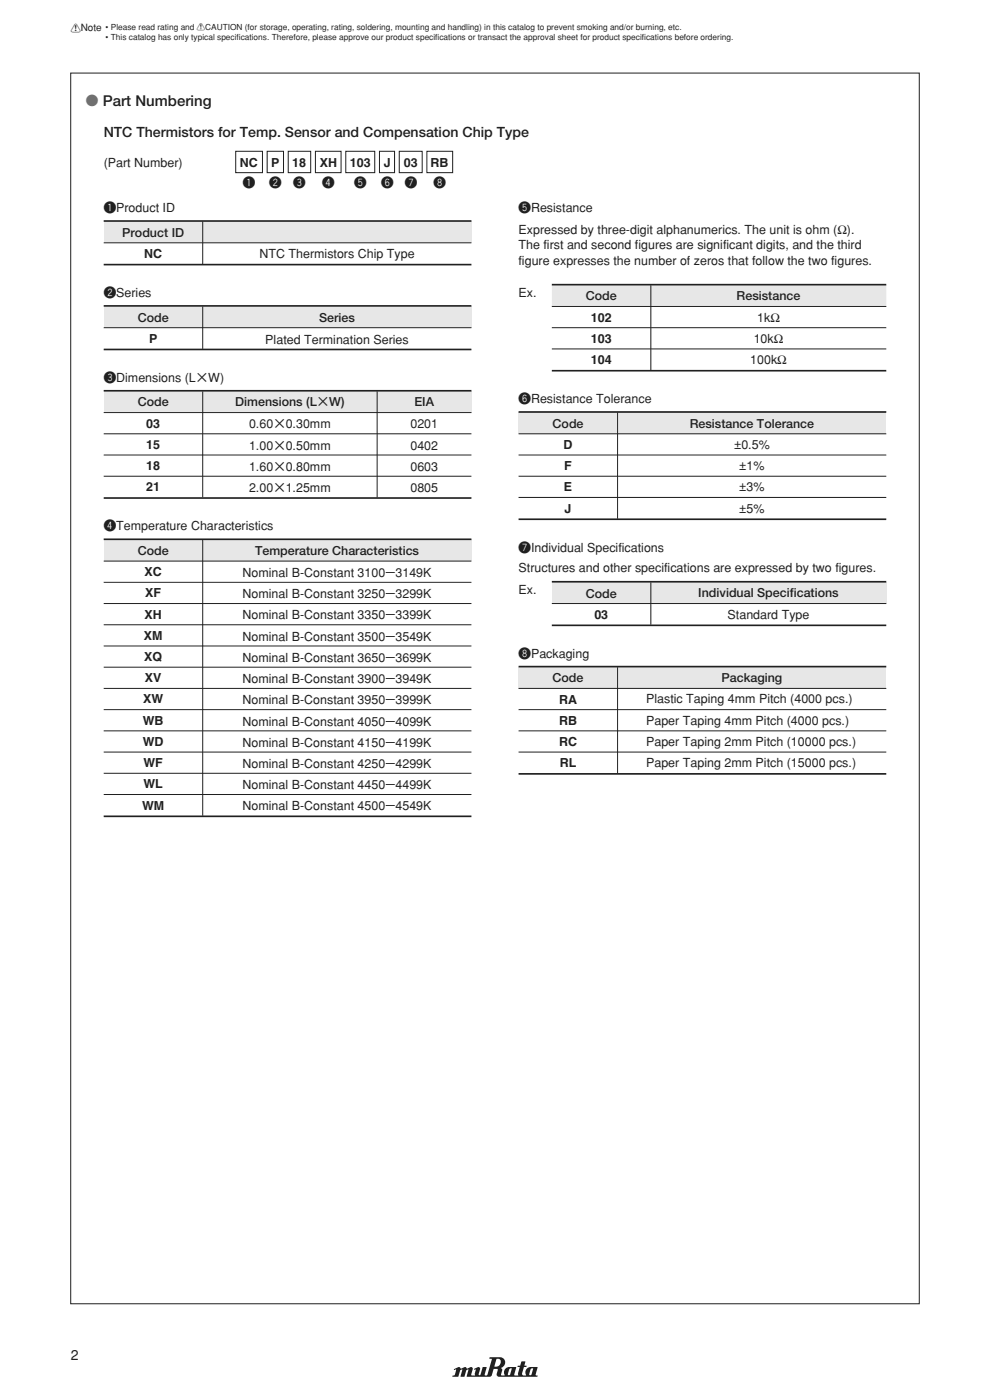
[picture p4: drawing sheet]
<svg xmlns="http://www.w3.org/2000/svg" width="210mm" height="297mm" viewBox="0 0 210 297" stroke-linecap="round" stroke-linejoin="round" font-family="sans-serif">
<defs><g id="words">
<text font-size="3.2" fill="#6d6e70" x="18.1" y="22.5">o Part Numbering</text>
<g font-size="3" fill="#231f20">
<text x="22" y="29">NTC Thermistors for Temp. Sensor and Compensation Chip Type</text>
<text x="15" y="288.6">2</text>
</g>
<g font-size="2.6" fill="#231f20">
<text x="22" y="35.4">(Part Number)</text>
<text x="50.8" y="35.5">NC</text>
<text x="57.5" y="35.5">P</text>
<text x="62" y="35.5">18</text>
<text x="67.8" y="35.5">XH</text>
<text x="74.2" y="35.5">103</text>
<text x="81.4" y="35.5">J</text>
<text x="85.7" y="35.5">03</text>
<text x="91.3" y="35.5">RB</text>
<text x="51.5" y="39.7">q</text>
<text x="57.1" y="39.7">w</text>
<text x="62.2" y="39.7">e</text>
<text x="68.3" y="39.7">r</text>
<text x="75.1" y="39.7">t</text>
<text x="80.9" y="39.6">y</text>
<text x="85.9" y="39.7">u</text>
<text x="92" y="39.7">i</text>
<text x="22" y="45">qProduct ID</text>
<text x="110" y="45">tResistance</text>
<text x="25.9" y="50.2">Product ID</text>
<text x="110" y="49.6">Expressed by three-digit alphanumerics. The unit is ohm (Ω).</text>
<text x="110" y="52.9">The first and second figures are significant digits, and the third</text>
<text x="30.6" y="54.7">NC</text>
<text x="55" y="54.7">NTC Thermistors Chip Type</text>
<text x="110" y="56.3">figure expresses the number of zeros that follow the two figures.</text>
<text x="22" y="63">wSeries</text>
<text x="110" y="63.1">Ex.</text>
<text x="124.3" y="63.7">Code</text>
<text x="156.3" y="63.7">Resistance</text>
<text x="29.2" y="68.2">Code</text>
<text x="67.7" y="68.2">Series</text>
<text x="125.3" y="68.2">102</text>
<text x="160.6" y="68.2">1kΩ</text>
<text x="31.6" y="72.7">P</text>
<text x="56.3" y="72.9">Plated Termination Series</text>
<text x="125.3" y="72.7">103</text>
<text x="125.3" y="77.2">104</text>
<text x="159.1" y="77.2">100kΩ</text>
<text x="159.9" y="72.7">10kΩ</text>
<text x="22" y="81">eDimensions (LgW)</text>
<text x="29.2" y="86.2">Code</text>
<text x="49.9" y="86.2">Dimensions (LgW)</text>
<text x="87.9" y="86.2">EIA</text>
<text x="110" y="85.5">yResistance Tolerance</text>
<text x="31" y="90.7">03</text>
<text x="31" y="95.2">15</text>
<text x="52.8" y="90.9">0.60g0.30mm</text>
<text x="52.8" y="95.4">1.00g0.50mm</text>
<text x="87.1" y="90.9">0201</text>
<text x="87.1" y="95.4">0402</text>
<text x="117.2" y="90.7">Code</text>
<text x="119.5" y="95.2">D</text>
<text x="146.3" y="90.7">Resistance Tolerance</text>
<text x="155.7" y="95.2">±0.5%</text>
<text x="31" y="99.7">18</text>
<text x="52.8" y="99.9">1.60g0.80mm</text>
<text x="87.1" y="99.9">0603</text>
<text x="119.7" y="99.7">F</text>
<text x="156.8" y="99.7">±1%</text>
<text x="31" y="104.2">21</text>
<text x="52.8" y="104.4">2.00g1.25mm</text>
<text x="87.1" y="104.4">0805</text>
<text x="119.6" y="104.2">E</text>
<text x="156.8" y="104.2">±3%</text>
<text x="22" y="112.5">rTemperature Characteristics</text>
<text x="119.8" y="108.7">J</text>
<text x="156.8" y="108.7">±5%</text>
<text x="29.2" y="117.7">Code</text>
<text x="54.1" y="117.7">Temperature Characteristics</text>
<text x="110" y="117">uIndividual Specifications</text>
<text x="30.7" y="122.2">XC</text>
<text x="51.5" y="122.4">Nominal B-Constant 3100e3149K</text>
<text x="110" y="121.4">Structures and other specifications are expressed by two figures.</text>
<text x="30.7" y="131.2">XH</text>
<text x="30.8" y="126.7">XF</text>
<text x="51.5" y="126.9">Nominal B-Constant 3250e3299K</text>
<text x="51.5" y="131.4">Nominal B-Constant 3350e3399K</text>
<text x="110" y="126.1">Ex.</text>
<text x="124.3" y="126.8">Code</text>
<text x="126.1" y="131.4">03</text>
<text x="148.1" y="126.7">Individual Specifications</text>
<text x="154.3" y="131.2">Standard Type</text>
<text x="30.5" y="135.7">XM</text>
<text x="51.5" y="135.9">Nominal B-Constant 3500e3549K</text>
<text x="30.6" y="140.2">XQ</text>
<text x="51.5" y="140.4">Nominal B-Constant 3650e3699K</text>
<text x="110" y="139.5">iPackaging</text>
<text x="30.4" y="149.2">XW</text>
<text x="30.7" y="144.7">XV</text>
<text x="51.5" y="144.9">Nominal B-Constant 3900e3949K</text>
<text x="51.5" y="149.4">Nominal B-Constant 3950e3999K</text>
<text x="117.2" y="144.7">Code</text>
<text x="118.6" y="149.2">RA</text>
<text x="137.1" y="149.2">Plastic Taping 4mm Pitch (4000 pcs.)</text>
<text x="153.1" y="144.7">Packaging</text>
<text x="30.3" y="153.7">WB</text>
<text x="51.5" y="153.9">Nominal B-Constant 4050e4099K</text>
<text x="118.6" y="153.7">RB</text>
<text x="137.1" y="153.7">Paper Taping 4mm Pitch (4000 pcs.)</text>
<text x="30.3" y="158.2">WD</text>
<text x="51.5" y="158.4">Nominal B-Constant 4150e4199K</text>
<text x="118.6" y="158.2">RC</text>
<text x="137.1" y="158.2">Paper Taping 2mm Pitch (10000 pcs.)</text>
<text x="30.4" y="162.7">WF</text>
<text x="30.4" y="167.2">WL</text>
<text x="51.5" y="162.9">Nominal B-Constant 4250e4299K</text>
<text x="51.5" y="167.4">Nominal B-Constant 4450e4499K</text>
<text x="118.7" y="162.7">RL</text>
<text x="137.1" y="162.7">Paper Taping 2mm Pitch (15000 pcs.)</text>
<text x="30.1" y="171.7">WM</text>
<text x="51.5" y="171.9">Nominal B-Constant 4500e4549K</text>
</g>
<text font-size="2.1" fill="#231f20" x="15" y="6.7">!Note</text>
<g font-size="1.8" fill="#231f20">
<text x="22.4" y="6.4">• Please read rating and !CAUTION (for storage, operating, rating, soldering, mounting and handling) in this catalog to prevent smoking and/or burning, etc.</text>
<text x="22.4" y="8.5">• This catalog has only typical specifcations. Therefore, please approve our product specif</text>
<text x="50.2" y="8.5">i</text>
<text x="92.3" y="8.5">i cations or transact the approval sheet for product specif</text>
<text x="136.2" y="8.5">i cations before ordering.</text>
</g>
</g></defs>
<path d="M96.3 290.5l.1 .1 .3-.1a1.12 1.12 0 0 1-.5 1.3h-.2v.3h1.2l.4-1.4 .4-.2-.2 1.6h.7l.4-1.4 .4-.2-.2 1.6 5-.1 .2-.3 .5-1.3 .8 .1-.3 1a.5 .5 0 0 0 .5 .6h8.2v-.3l-.4-.2 .4-1.6h-1.4a1.22 1.22 0 0 0-1 1.8l-.7-.1-.2-.2 .4-1.5 .6-.1v-.2l-.5-.1 .2-.8h-.8l-.3 .9-.5 .1v.2l.4 .1a2.02 2.02 0 0 0-.3 1.6l-.7 .1-.1-.2 .3-1.6a3.3 3.3 0 0 0-2 .2 1.35 1.35 0 0 0-.4 1.6h-.7l.2-1.2-.2-.4a1.18 1.18 0 0 0 .8-1.4 1.18 1.18 0 0 0-1.4-.9h-1.8l-.1 .3 .5 .1-.9 3.3-.2 .2-.4-.2 .4-1.6h-.8l-.5 1.6-.2 .1-.2-.1 .4-1.2-.4-.4-1 .4 .1 .2h.3l-.2 1.2h-.6l-.2-.2 .4-1.2-.2-.4h-.2l-.8 .4-.3-.4h-.2l-.8 .4-.5-.4zM105.3 288.3a.71 .71 0 0 1 .9 .3 .71 .71 0 0 1-.2 .9l-.3 .3-.8 .1zM108.1 290.4h.5l-.4 1.2-.3 .1-.2-.1zM112.6 290.4h.5l-.3 1.2-.4 .1-.2-.1z" fill="#231f20"/>
<path d="M15 15.5h180v261.1h-180z" fill="none" stroke="#231f20" stroke-width=".21"/>
<g fill="#e6e7e8">
<path d="M22 47h78v4.5h-78z"/>
<path d="M22 65h78v4.5h-78z"/>
<path d="M110 87.5h78v4.5h-78z"/>
<path d="M117.1 123.5h70.9v4.5h-70.9z"/>
<path d="M117.1 60.5h70.9v4.5h-70.9z"/>
</g>
<path d="M22 46.9h78M22 56.1h78M22 64.9h78M22 74.1h78M117.1 60.4h70.9M117.1 78.6h70.9M110 87.4h78M110 110.2h78M117.1 123.4h70.9M117.1 132.7h70.9" fill="none" stroke="#231f20" stroke-width=".35"/>
<g fill="none" stroke="#231f20" stroke-width=".21">
<path d="M22 51.5h78M43 47v9.1M22 69.5h78M43 65v9M117.1 69.5h70.9M117.1 65h70.9M117.1 74h70.9M138.1 60.5v18M110 92h78M110 96.5h78M131 87.5v22.5M110 101h78"/>
<path d="M110 105.5h78M117.1 128h70.9"/>
</g>
<path d="M110 141.5h78v4.5h-78z" fill="#e6e7e8"/>
<path d="M110 141.4h78M110 164.2h78" fill="none" stroke="#231f20" stroke-width=".35"/>
<path d="M138.1 123.5v9M110 146h78M110 150.5h78M110 155h78M110 159.5h78M131 141.5v22.5" fill="none" stroke="#231f20" stroke-width=".21"/>
<path d="M22 83h78v4.5h-78z" fill="#e6e7e8"/>
<path d="M22 82.9h78M22 105.7h78" fill="none" stroke="#231f20" stroke-width=".35"/>
<path d="M22 87.5h78M22 92h78M22 96.5h78M43 83v22.5M80 83v22.5M22 101h78" fill="none" stroke="#231f20" stroke-width=".21"/>
<path d="M22 114.5h78v4.5h-78z" fill="#e6e7e8"/>
<path d="M22 114.4h78M22 173.2h78" fill="none" stroke="#231f20" stroke-width=".35"/>
<g fill="none" stroke="#231f20" stroke-width=".21">
<path d="M50 32.1h5.7v4.5h-5.7zM56.7 32.1h3.4v4.5h-3.4zM61.1 32.1h4.8v4.5h-4.8zM66.9 32.1h5.4v4.5h-5.4zM73.3 32.1h6.2v4.5h-6.2zM80.5 32.1h3.2v4.5h-3.2zM84.7 32.1h4.9v4.5h-4.9zM90.6 32.1h5.4v4.5h-5.4zM22 119h78M43 114.5v58.6M22 123.5h78M22 128h78"/>
<path d="M22 132.5h78M22 137h78M22 141.5h78M22 146h78M22 150.5h78M22 155h78M22 159.5h78M22 164h78M22 168.6h78"/>
</g>
<use href="#words"/>
</svg>
